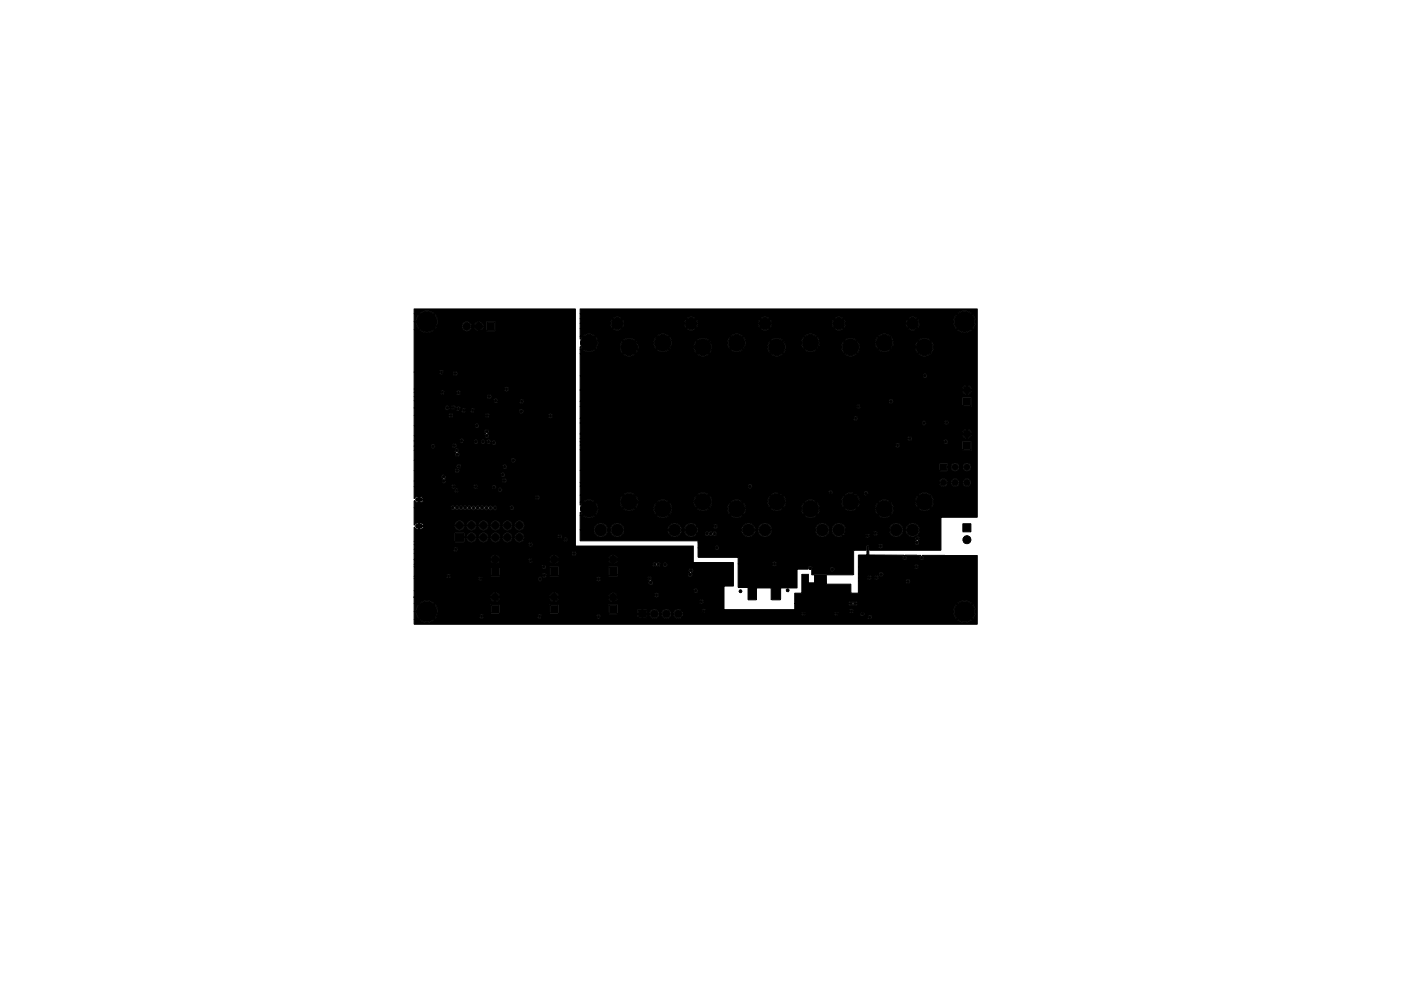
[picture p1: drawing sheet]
<svg xmlns="http://www.w3.org/2000/svg" width="297mm" height="210mm" viewBox="0 0 297 210" stroke-linecap="round" stroke-linejoin="round" font-family="sans-serif">
<g fill="#000" stroke="#000" stroke-width=".21">
<path d="M103.2 68.4h1.7v1.7h-1.7zM87.8 65.6h34.2v50.2h24.9l.1 3.5 8.5 .1v4.9h-2v5h15v-1.3h11.4a.49 .49 0 0 0 .4 .5 .49 .49 0 0 0 .6-.3 .46 .46 0 0 0 .5 .3 .46 .46 0 0 0 .4-.4h21.1l1.6 1.6 1.6-1.6a2.29 2.29 0 0 0-3.2 0h-21.1a.49 .49 0 0 0-.4-.5 .49 .49 0 0 0-.6 .3 .46 .46 0 0 0-.5-.3 .46 .46 0 0 0-.4 .4h-11.4v-2.1l1.5-.1v-3.9h1.4v1.7h1.3v-1.6l2.4-.1 .1 2h5.1l.1 1.9h1.6v-2.5h10a.47 .47 0 0 0 .7 .5 .47 .47 0 0 0 .1-.8 .47 .47 0 0 0-.7 .3h-10.1v-.8l1.9 .1a.45 .45 0 0 0 .4 .4 .45 .45 0 0 0 .5-.5l.5 .1a.45 .45 0 0 0 .7 .4 .45 .45 0 0 0 .1-.8 .45 .45 0 0 0-.7 .3h-.6a.45 .45 0 0 0-.5-.4 .45 .45 0 0 0-.5 .4h-1.8v-.7l4.3 .1a.45 .45 0 0 0 .7 .4 .45 .45 0 0 0 .1-.8 .45 .45 0 0 0-.7 .2l-.1 .1h-4.3v-1.6l11.8 .1a.45 .45 0 0 0 .7 .4 .45 .45 0 0 0 .1-.8 .45 .45 0 0 0-.7 .3h-11.9v-2.4l1.8-.1 .1-1.9 .3 .1v1.8l7.5 .1a.55 .55 0 0 0-.2 .9 .48 .48 0 0 0 .7-.2 .48 .48 0 0 0-.3-.7h3.3a.52 .52 0 0 0-.3 .5 .52 .52 0 0 0 .4 .5h.1a.45 .45 0 0 0 .4-.4 .45 .45 0 0 0-.2-.5v-.1l11.6 .1v14.5h-119.4v-1h1.1a2.3 2.3 0 0 0 3.2 0l110.8 .1a2.3 2.3 0 0 0 3.2-.1l-1.6-1.6-1.6 1.6h-110.8l-1.6-1.6-1.6 1.6h-1.1v-1.6h.4l.1 .8 .5 .7 1.6-1.6h.2l1.6 1.6 .4-.6 9 .1a.45 .45 0 0 0 .5 .4 .45 .45 0 0 0 .5-.5l11.3 .1a.45 .45 0 0 0 .5 .4 .45 .45 0 0 0 .4-.4l11.6 .1a.45 .45 0 0 0 .4 .4 .45 .45 0 0 0 .5-.2l9.8 .1 .1-.9h-.9v.9h-.2v-.9h-.9v.8h-7.9a.45 .45 0 0 0-.3-.7 .45 .45 0 0 0-.6 .4h-11.5a.46 .46 0 0 0-.5-.5 .46 .46 0 0 0-.5 .4h-11.3l-.1-.1a.46 .46 0 0 0-.5-.3 .46 .46 0 0 0-.4 .4h-9l.2-.6h11.2l.1 .1h1.8l.1-.1h10.5l.1 .1h21.1l.3 .7 .7 .4 .7-.3 .3-.8h.6l.3 .7 .7 .4 .7-.3 .3-.8h.5l.3 .7 .7 .4 .7-.4h39.4a.47 .47 0 0 0 .7 .5 .47 .47 0 0 0 .1-.8 .47 .47 0 0 0-.8 .3h-39.4l.3-.8h25.1l.1 .2a.45 .45 0 0 0 .5 .3 .45 .45 0 0 0 .4-.5l6 .1a.45 .45 0 0 0 .5 .4 .45 .45 0 0 0 .4-.4l4.5 .1a.46 .46 0 0 0 .8 .3 .46 .46 0 0 0-.1-.8 .46 .46 0 0 0-.7 .4h-4.4a.46 .46 0 0 0-.5-.5 .46 .46 0 0 0-.5 .4h-6l-.1-.1a.46 .46 0 0 0-.5-.3 .46 .46 0 0 0-.4 .4h-25.1l-.2-.5h4.1a.45 .45 0 0 0 .5 .5 .45 .45 0 0 0 .5-.5l30.3 .1a.45 .45 0 0 0 .5 .4 .45 .45 0 0 0 .4-.3h21.3l.1 .8 .5 .7 1.6-1.6h.2l1.6 1.6a2.29 2.29 0 0 0 0-3.1l-1.6 1.5h-.2l-1.6-1.5-.5 .7-.1 .9h-21.3a.45 .45 0 0 0-.3-.6 .45 .45 0 0 0-.6 .4h-30.3l-.1-.1a.46 .46 0 0 0-.5-.3 .46 .46 0 0 0-.4 .4l-4.2-.1a1.01 1.01 0 0 0-1.1-.2 1.01 1.01 0 0 0-.6 .9h-.5v-.1a1.01 1.01 0 0 0-1.1-.9 1.01 1.01 0 0 0-.9 1h-.6v-.1a1.01 1.01 0 0 0-1.1-.9 1.01 1.01 0 0 0-.9 1h-6.7h6.2v-.8l-.9-.1v.9h-.2v-.9h-.8l-.1 .9h-4.2v-1.8l-.1-.1h-1.9v1.9h-10.5v-1.8l-.1-.2-1.9 .1v1.8h-10.5v-1.7l-.1-.2-1.9 .1v1.8h-11.2a2.23 2.23 0 0 0-.6-1.9l-1.6 1.5h-.2l-1.6-1.5-.5 .7-.1 .9h-.4v-1.7h1.1l1.6 1.6 1.6-1.6a2.31 2.31 0 0 0-3.2 0h-1.1v-1.3l16.2 .1a.95 .95 0 0 0 .9 .8h.2a.94 .94 0 0 0 .9-.9l10.5 .1a.95 .95 0 0 0 .9 .8h.2a.93 .93 0 0 0 .9-.9l10.5 .1a.95 .95 0 0 0 .9 .8h18.4a.46 .46 0 0 0 .7 .3 .46 .46 0 0 0-.1-.8 .46 .46 0 0 0-.7 .4h-17.8l.4-.3 .2-.5h-.9v.9h-.2v-.9h-12.3v.9h-.2v-.9h-12.3v.9h-.2v-.9h-17.1v-.1h43.2l-.2-.5h7.9a.46 .46 0 0 0 .7 .5 .46 .46 0 0 0 .1-.8 .46 .46 0 0 0-.7 .2l-.1 .1h-7.9l-.3-.3-.4-.1v.9h-.2v-.9a.93 .93 0 0 0-.9 .9h-41.2l30.7-.1a.94 .94 0 0 0-.9-.9v.9h-.2v-.9a.96 .96 0 0 0-.9 .9h-10.5v-.1a.95 .95 0 0 0-.9-.8v.9h-.2v-.9a.96 .96 0 0 0-.9 .9h-16.2v-1.3l59.3 .1a.45 .45 0 0 0 .7 .3 .45 .45 0 0 0-.1-.8 .45 .45 0 0 0-.7 .4h-59.2v-2.6l13.6 .1a.45 .45 0 0 0 .5 .4 .45 .45 0 0 0 .4-.4h11.7l.1 .2a.45 .45 0 0 0 .5 .3 .45 .45 0 0 0 .4-.5h11.4l.1 .2a.45 .45 0 0 0 .5 .3 .45 .45 0 0 0 .3-.6h9.9l.2 .4 .3 .1a.47 .47 0 0 0-.1 .7 .47 .47 0 0 0 .7 0 .47 .47 0 0 0-.1-.7h-.2a.48 .48 0 0 0 0-.8 .48 .48 0 0 0-.8 .3h-9.9a.46 .46 0 0 0-.5-.3 .46 .46 0 0 0-.4 .4h-11.4l-.1-.1a.46 .46 0 0 0-.5-.3 .46 .46 0 0 0-.4 .4h-11.6a.46 .46 0 0 0-.5-.5 .46 .46 0 0 0-.5 .4h-13.6v-.5h6.8l.1 .2a.45 .45 0 0 0 .5 .3 .45 .45 0 0 0 .3-.6h8.5l.1 .1h1.8l.1-.2h8.9l.1 .2a.45 .45 0 0 0 .4 .3 .45 .45 0 0 0 .4-.4h.7l.1 .1h1.8l.1-.1h10.5l.1 .1h1.8l.1-.3h14.8l.1 .2a.48 .48 0 0 0 .7 .2 .48 .48 0 0 0 0-.8 .48 .48 0 0 0 .2-.7 .48 .48 0 0 0-.7-.1 .48 .48 0 0 0 .1 .8l-.4 .4h-14.8v-1.6l-1.9-.1-.1 .2v1.7h-10.5v-1.8l-1.9-.1-.1 .2v1.7h-.6a.46 .46 0 0 0-.5-.5 .46 .46 0 0 0-.5 .4h-8.9v-1.6l-.1-.2-1.9 .1v1.8h-8.5v-.1a.46 .46 0 0 0-.5-.2 .46 .46 0 0 0-.4 .4h-6.8v-2l27 .1a.45 .45 0 0 0 .7 .4 .45 .45 0 0 0 .1-.8 .45 .45 0 0 0-.7 .3h-27.1v-.5h50.5a.5 .5 0 0 0 .4 .5 .5 .5 0 0 0 .5-.2l.5 .2 .3-.4h.5l.1 .2a.46 .46 0 0 0 .7 .2 .46 .46 0 0 0-.1-.8 .46 .46 0 0 0-.7 .4h-.4a.51 .51 0 0 0-.4-.5 .51 .51 0 0 0-.5 .2 .45 .45 0 0 0-.5-.2 .45 .45 0 0 0-.4 .4h-50.5v-.9l16.2 .1a.95 .95 0 0 0 .9 .8l.6-.2 .5-.6h6a.45 .45 0 0 0 .6 .5 .45 .45 0 0 0 .3-.6l3.6 .1a.95 .95 0 0 0 .9 .8h.2a.94 .94 0 0 0 .9-.9l10.5 .1a.95 .95 0 0 0 .9 .8h.2a.94 .94 0 0 0 .9-.9h-.9v.9h-.2v-.9h-12.3v.9h-.2v-.9h-4.5l-.1-.2h18.2a.94 .94 0 0 0-.9-.9v.9h-.2v-.9a.94 .94 0 0 0-.9 .9h-10.5v-.1a.95 .95 0 0 0-.9-.8v.9h-.2v-.9a.96 .96 0 0 0-.9 .9h-3.7a.45 .45 0 0 0-.5-.1 .45 .45 0 0 0-.3 .4h-6v-.1h-.9v.9h-.2v-.9h-17.1v-.2h18.2a.94 .94 0 0 0-.9-.9v.9h-.2v-.9a.96 .96 0 0 0-.9 .9h-16.2v-1.2h33.4l.1 .2a.46 .46 0 0 0 .7 .2 .46 .46 0 0 0-.1-.8 .46 .46 0 0 0-.7 .4h-33.4v-.9l8.3 .1a.45 .45 0 0 0 .7 .4 .45 .45 0 0 0 0-.8 .45 .45 0 0 0-.7 .3h-8.3v-1h24.2a.46 .46 0 0 0 .7 .5 .46 .46 0 0 0 .1-.8 .46 .46 0 0 0-.7 .3h-24.3v-.6h8.6l.2 .1h1.7l.1-.1v-.9h.6l.2 .7 .7 .3 .8-.2 .3-.8h.5l.3 .7 .7 .3 .7-.2 .3-.8h.5l.3 .7 .7 .3 .7-.2 .3-.8h.6l.3 .7 .7 .3 .7-.2 .3-.8h.5l.3 .7 .7 .3 .6-.1 .3-.5h8.4a.45 .45 0 0 0 .7 .5 .45 .45 0 0 0 .1-.8 .45 .45 0 0 0-.7 .2l-.1 .1h-8.4l.1-.6h7.1a.45 .45 0 0 0 .7 .5 .45 .45 0 0 0 .1-.8 .45 .45 0 0 0-.7 .2l-.1 .1h-7.1a1.01 1.01 0 0 0-1.1-.8 1.01 1.01 0 0 0-.9 1h-.5v-.2a1.01 1.01 0 0 0-1.1-.8 1.01 1.01 0 0 0-.9 1h-.6v-.2a1.01 1.01 0 0 0-1-.8 1.01 1.01 0 0 0-1 1h-.5v-.2a1.01 1.01 0 0 0-1.1-.8 1.01 1.01 0 0 0-.9 1h-.5l-.1-.2a1.01 1.01 0 0 0-1-.8 1.01 1.01 0 0 0-.9 1h-.6l-.1-1h-1.7l-.2 .2v1.7h-8.6l.1-3.1 .4 .4 .9 .1 .4-.2 .2-.4h-.9v.5h-.1v-.7h7.6v.2a1.01 1.01 0 0 0 1.6 .6l.3-.4 .1-.4h.6a1.01 1.01 0 0 0 .7 1 1.01 1.01 0 0 0 1.2-.6l.1-.4h.5a1.01 1.01 0 0 0 .8 1 1.01 1.01 0 0 0 1.1-.6l.1-.4h.5a1.01 1.01 0 0 0 .8 1 1.01 1.01 0 0 0 1.2-.6v-.4h.6a1.01 1.01 0 0 0 .8 1 1.01 1.01 0 0 0 1.1-.6l.1-.4h.5a1.01 1.01 0 0 0 1.5 .9 1.01 1.01 0 0 0 .1-1.7 1.01 1.01 0 0 0-1.6 .6v.2h-.5a1 1 0 0 0-1-1 1 1 0 0 0-1 1h-.6v-.2a1 1 0 0 0-1-.8 1 1 0 0 0-1 1h-.5v-.2a1 1 0 0 0-1.1-.8 1 1 0 0 0-.9 1h-.5l-.1-.2a1 1 0 0 0-1-.8 1 1 0 0 0-.9 1h-.6v-.2a1 1 0 0 0-1.1-.8 1 1 0 0 0-.9 1h-6.6l-.2-.4-.3-.1h-.4v.5h-.1v-.5h-.5l-.5 .4v-3.7h7.7a.49 .49 0 0 0 .4 .5 .49 .49 0 0 0 .6-.3 .53 .53 0 0 0 .9 .1 .52 .52 0 0 0 .8 0 .51 .51 0 0 0 .9-.1 .47 .47 0 0 0 .8 .1h.1a.51 .51 0 0 0 .9 0 .47 .47 0 0 0 .8-.1l.1 .1a.45 .45 0 0 0 .8 0h.1a.48 .48 0 0 0 .4 .2 .48 .48 0 0 0 .4-.2h.1a.52 .52 0 0 0 .9-.1 .46 .46 0 0 0 .5 .3 .46 .46 0 0 0 .4-.5h2.6l.1 .2a.46 .46 0 0 0 .7 .2 .46 .46 0 0 0-.1-.8 .46 .46 0 0 0-.7 .4l-2.6-.1a.51 .51 0 0 0-.5-.3 .51 .51 0 0 0-.4 .3 .52 .52 0 0 0-.5-.3 .52 .52 0 0 0-.5 .3 .52 .52 0 0 0-.9 0 .52 .52 0 0 0-.9 0 .52 .52 0 0 0-.9 0v-.1a.47 .47 0 0 0-.8 .1 .56 .56 0 0 0-1 0l-.4-.3a.55 .55 0 0 1-.9 0l-.4 .2a.55 .55 0 0 0-.9 .1 .46 .46 0 0 0-.5-.3 .46 .46 0 0 0-.4 .4h-7.7v-1.4l.6 .3h1l.2-.2 .2-.4h-.9v.6h-.1v-.7h1l-.1-.4h23.7l.1 .2a.46 .46 0 0 0 .7 .2 .46 .46 0 0 0-.1-.8 .46 .46 0 0 0-.7 .4h-23.7l-.8-.2v.6h-.1v-.6h-.3l-.7 .4v-2.5h7.9a.54 .54 0 0 0 .8 .5 .46 .46 0 0 0 .2 .8 .46 .46 0 0 0 .5-.6l8.3 .1a.46 .46 0 0 0 .7 .4 .46 .46 0 0 0 .1-.8 .46 .46 0 0 0-.8 .3h-8.3a.49 .49 0 0 0-.6-.3l.1-.4 3.7 .1a.45 .45 0 0 0 .4 .4 .45 .45 0 0 0 .5-.4h3v.2a.46 .46 0 0 0 .7 .2 .46 .46 0 0 0-.1-.8 .46 .46 0 0 0-.6 .4h-3a.46 .46 0 0 0-.4-.5 .46 .46 0 0 0-.5 .4h-3.7l-.1-.1a.46 .46 0 0 0-.5-.3 .46 .46 0 0 0-.4 .4h-7.9v-1.2h5.8l.1 .2a.45 .45 0 0 0 .5 .3 .45 .45 0 0 0 .3-.6l11.9 .1a.45 .45 0 0 0 .7 .4 .45 .45 0 0 0 0-.8 .45 .45 0 0 0-.7 .3h-11.9l-.2-.4a.45 .45 0 0 0 0-.8h11.8l.1 .2a.46 .46 0 0 0 .7 .2 .46 .46 0 0 0-.1-.8 .46 .46 0 0 0-.7 .4h-11.8a.49 .49 0 0 0-.6 .3 .49 .49 0 0 0 .2 .6l-.3 .4h-5.8v-2.2h8.6a.45 .45 0 0 0 .7 .5 .45 .45 0 0 0 .1-.8l.5-.5h8.8a.46 .46 0 0 0 .7 .5 .46 .46 0 0 0 .1-.8 .46 .46 0 0 0-.7 .2l-8.9 .1a.47 .47 0 0 0-.6-.4 .47 .47 0 0 0-.1 .8l-.4 .1-.2 .3h-8.6v-2.2h20.5l.1 .2a.46 .46 0 0 0 .7 .2 .46 .46 0 0 0-.1-.8 .46 .46 0 0 0-.7 .4h-20.5v-2.1h8.5l.4 .5a.47 .47 0 0 0-.2 .7 .47 .47 0 0 0 .8 0 .47 .47 0 0 0-.2-.7v-.1a.45 .45 0 0 0-.1-.8 .45 .45 0 0 0-.7 .4h-8.5v-.9h3.5l.1 .2a.45 .45 0 0 0 .5 .3 .45 .45 0 0 0 .3-.6l3.7 .1a.46 .46 0 0 0 .7 .3 .46 .46 0 0 0-.1-.8 .46 .46 0 0 0-.7 .4h-3.6a.46 .46 0 0 0-.5-.3 .46 .46 0 0 0-.4 .4h-3.5v-1.1l9.6 .1a.45 .45 0 0 0 .4 .4 .45 .45 0 0 0 .5-.3l2.1 .1a.45 .45 0 0 0 .5 .4 .45 .45 0 0 0 .5-.5l.5 .1a.45 .45 0 0 0 .5 .4 .45 .45 0 0 0 .5-.5l.2 .1a.45 .45 0 0 0 .4 .4 .45 .45 0 0 0 .5-.3h.2l.1 .2a.46 .46 0 0 0 .7 .2 .46 .46 0 0 0-.1-.8 .46 .46 0 0 0-.7 .4h-.2a.45 .45 0 0 0-.3-.6 .45 .45 0 0 0-.6 .4h-.2l-.1-.1a.46 .46 0 0 0-.5-.3 .46 .46 0 0 0-.4 .4h-.5l-.1-.1a.46 .46 0 0 0-.5-.3 .46 .46 0 0 0-.4 .4h-2.1a.45 .45 0 0 0-.3-.6 .45 .45 0 0 0-.6 .4h-9.6v-1.1h14.9l.1 .2a.48 .48 0 0 0 .8 .2 .48 .48 0 0 0-.2-.8 .46 .46 0 0 0 .1-.8 .46 .46 0 0 0-.7 .1 .46 .46 0 0 0 .2 .7l-.3 .4h-14.9v-2.1h12.8l.1 .2a.46 .46 0 0 0 .7 .2 .46 .46 0 0 0-.1-.8 .46 .46 0 0 0-.7 .4h-12.8v-2.2l7.3 .1a.45 .45 0 0 0 .5 .4 .45 .45 0 0 0 .5-.5l6.7 .1a.45 .45 0 0 0 .5 .4 .45 .45 0 0 0 .4-.4h12.5l.1 .2a.46 .46 0 0 0 .7 .2 .46 .46 0 0 0-.1-.8 .46 .46 0 0 0-.7 .4h-12.4a.46 .46 0 0 0-.5-.5 .46 .46 0 0 0-.5 .4h-6.7l-.1-.1a.46 .46 0 0 0-.5-.3 .46 .46 0 0 0-.4 .4h-7.3v-1.6l6.5 .1a.45 .45 0 0 0 .6 .4 .45 .45 0 0 0 .3-.6l.4 .1a.45 .45 0 0 0 .3 .4 .45 .45 0 0 0 .5-.2h.3l.4 .5 .7-.1a.45 .45 0 0 0 .5 .4 .45 .45 0 0 0 .5-.5l.9 .1a.45 .45 0 0 0 .4 .4 .45 .45 0 0 0 .5-.3h9.4l.1 .2a.46 .46 0 0 0 .7 .2 .46 .46 0 0 0-.1-.8 .46 .46 0 0 0-.7 .4h-9.4a.45 .45 0 0 0-.3-.6 .45 .45 0 0 0-.6 .4h-.9l-.1-.1a.46 .46 0 0 0-.5-.3 .46 .46 0 0 0-.4 .4h-.2a.46 .46 0 0 0-.3-.7 .46 .46 0 0 0-.6 .4h-.2a.45 .45 0 0 0-.3-.7 .45 .45 0 0 0-.6 .4h-.4a.46 .46 0 0 0-.5-.3 .46 .46 0 0 0-.4 .4h-6.5v-1.5l16.8 .1a.45 .45 0 0 0 .5 .4 .45 .45 0 0 0 .4-.4h4.6l.1 .2a.46 .46 0 0 0 .7 .2 .46 .46 0 0 0-.1-.8 .46 .46 0 0 0-.7 .4h-4.5a.46 .46 0 0 0-.5-.5 .46 .46 0 0 0-.5 .4h-16.8v-.9h15.4l.1 .2a.46 .46 0 0 0 .7 .2 .46 .46 0 0 0-.1-.8 .46 .46 0 0 0-.7 .4h-15.4v-.9l5.5 .1a.45 .45 0 0 0 .5 .4 .45 .45 0 0 0 .4-.4l2.5 .1a.46 .46 0 0 0 .8 .3 .46 .46 0 0 0-.1-.8 .46 .46 0 0 0-.7 .4h-2.4a.46 .46 0 0 0-.5-.5 .46 .46 0 0 0-.5 .4h-5.5v-.7h19.1l.1 .2a.46 .46 0 0 0 .7 .2 .46 .46 0 0 0-.1-.8 .46 .46 0 0 0-.7 .4h-19.1v-3.6h5.3l.4 .5 .4-.2h2.1l.1 .2a.46 .46 0 0 0 .7 .2 .46 .46 0 0 0-.1-.8 .46 .46 0 0 0-.7 .4h-2a.46 .46 0 0 0-.3-.7 .46 .46 0 0 0-.6 .4h-5.3v-9l1.1 .1a2.3 2.3 0 0 0 3.2-.1l-1.6-1.6-1.6 1.6h-1.1v-1.6h.4l.1 .8 .5 .7 1.6-1.6h.2l1.6 1.6 .4-.6h5.4a1 1 0 0 0 .9 1.1 1 1 0 0 0 1.1-1l.5 .1a.95 .95 0 0 0 .9 .8h3.6v-1.8l-.1-.2-1.8 .1-.1 1.8h-1l.3-.3 .2-.5h-.9v.9h-.2v-.9h-1.4v-.1h2.5a.94 .94 0 0 0-.9-.9v.9h-.2v-.9a.93 .93 0 0 0-.9 .9h-.5l-.1-.1a1.01 1.01 0 0 0-1-.9 1.01 1.01 0 0 0-.9 1l-5.3-.1a2.28 2.28 0 0 0-.5-2.4l-1.6 1.5h-.2l-1.6-1.5-.5 .7-.1 .9h-.4v-1.7h1.1l1.6 1.6 1.6-1.6a2.31 2.31 0 0 0-3.2 0h-1.1zM123 65.6h84.2v44.1h-7.7l-.1 7h-15l-.1-.9h1.9a.46 .46 0 0 0 .7 .5 .46 .46 0 0 0 .1-.8 .46 .46 0 0 0-.7 .2l-.1 .1h-1.9l-.5-.1-.1 .2-.1 .8h-2.6v5.2h-5.6l-.3-.1-3 .1 .1-1.2h3.8v.2a.46 .46 0 0 0 .7 .2 .46 .46 0 0 0-.1-.8 .46 .46 0 0 0-.6 .4h-3.8a.45 .45 0 0 0-.4-.6 .45 .45 0 0 0-.4 .6h-2.4v4h-3.5v2.5h-2v-2.5h-3.1v2.5h-1.8v-2.6h-2.1v-5h7.2l.1 .2a.46 .46 0 0 0 .7 .2 .46 .46 0 0 0-.1-.8 .46 .46 0 0 0-.7 .4h-7.2v-1.4h-8.5v-2h3.5l.1 .2a.46 .46 0 0 0 .7 .2 .46 .46 0 0 0-.1-.8 .46 .46 0 0 0-.7 .4h-3.5v-1.1l45.9 .1a.48 .48 0 0 0 .8 .3 .48 .48 0 0 0-.1-.8 .46 .46 0 0 0 .3-.6 .46 .46 0 0 0-.5-.3 .46 .46 0 0 0-.3 .6l.2 .3-.4 .4h-45.9v-.4h-25v-2.3h2.9a1.45 1.45 0 0 0 1.3 1.5h.5a1.45 1.45 0 0 0 1.1-1.5h.6a1.46 1.46 0 0 0 1 1.4 1.46 1.46 0 0 0 1.6-.4l.3-1h9.3a1.46 1.46 0 0 0 2.2 1.3l.5-.5 .2-.8h.6a1.46 1.46 0 0 0 2.2 1.3l.4-.5h1.7a.5 .5 0 0 0 .4 .5 .5 .5 0 0 0 .5-.2l.5 .2 .3-.2a.46 .46 0 0 0 .7 0 .46 .46 0 0 0 0-.6 .46 .46 0 0 0-.7 .1 .5 .5 0 0 0-.8 0 .48 .48 0 0 0-.5-.2 .48 .48 0 0 0-.4 .4h-1.7l.3-.8h9.2a1.46 1.46 0 0 0 1 1.4 1.46 1.46 0 0 0 1.6-.4l.3-1h.6a1.46 1.46 0 0 0 2.2 1.3l.5-.5 .2-.8h9.3a1.46 1.46 0 0 0 2.2 1.3l.5-.5 .2-.8h.6a1.46 1.46 0 0 0 2.2 1.3l4.8-.1a.46 .46 0 0 0 .7 .5 .46 .46 0 0 0 .1-.8 .46 .46 0 0 0-.7 .3h-4.8l.4-.5h6l.1 .2a.46 .46 0 0 0 .7 .2 .46 .46 0 0 0-.1-.8 .46 .46 0 0 0-.7 .4h-6l.2-.7h9.2a1.46 1.46 0 0 0 1 1.4 1.46 1.46 0 0 0 1.6-.4l.4-1h.5a1.45 1.45 0 0 0 .9 1.4l.9 .1a1.46 1.46 0 0 0 1.1-1.6 1.46 1.46 0 0 0-1.5-1.3 1.46 1.46 0 0 0-1.4 1.4h-.5l-.2-.6a1.46 1.46 0 0 0-1.4-.8l-.5 .1a1.47 1.47 0 0 0-.9 1.3h-9.2l-.2-.6a1.46 1.46 0 0 0-1.4-.8l-.4 .1a1.47 1.47 0 0 0-.9 1.3h-.6l-.2-.6a1.46 1.46 0 0 0-1.4-.8l-.4 .1a1.47 1.47 0 0 0-.9 1.3h-9.3l-.1-.6a1.46 1.46 0 0 0-1.4-.8l-.5 .1a1.47 1.47 0 0 0-.9 1.3h-.6l-.1-.6a1.46 1.46 0 0 0-1.4-.8l-.5 .1a1.47 1.47 0 0 0-.9 1.3h-9.2l-.3-.8h3.5a.46 .46 0 0 0 .7 .5 .46 .46 0 0 0 .1-.8 .46 .46 0 0 0-.7 .3h-3.6l-.6-.5-.7-.1-.6 .2-.4 .3-.3 .9h-.6a1.45 1.45 0 0 0-1.1-1.4 1.45 1.45 0 0 0-1.6 .7l-.2 .7h-9.3a1.45 1.45 0 0 0-1.1-1.4 1.45 1.45 0 0 0-1.6 .7l-.2 .7h-.6a1.45 1.45 0 0 0-1.8-1.4l-.2 .1a1.47 1.47 0 0 0-.9 1.3h-2.9v-3h.6a1.92 1.92 0 0 0 2.6 0h13a1.92 1.92 0 0 0 2.6 0h13.1a1.92 1.92 0 0 0 2.6 0h13a1.92 1.92 0 0 0 2.7 0h13a1.9 1.9 0 0 0 2.6-.1l-1.3-1.3-1.3 1.4h-13l-1.4-1.4-1.3 1.4h-13l-1.3-1.4-1.3 1.4h-13.1l-1.3-1.4-1.3 1.4h-13l-1.3-1.4-1.3 1.4h-.6v-.7l.5 .6 1.3-1.4h.2l1.3 1.4 .4-.7 .1-.7h5.3a1.92 1.92 0 0 0 2.6 0h3.9l.1 .8 .4 .6 1.3-1.4h.2l1.3 1.4 .5-.7 .1-.7h5.2a1.92 1.92 0 0 0 2.6 0h4l.1 .8 .4 .6 1.3-1.4h.2l1.3 1.4 .4-.7 .1-.7h5.3a1.92 1.92 0 0 0 2.6 0h3.9l.2 .8 .3 .6 1.3-1.4h.2l1.4 1.4 .4-.7 .1-.7h5.2a1.92 1.92 0 0 0 2.6 0h4l.1 .8 .4 .6 1.3-1.4h.2l1.3 1.4 .4-.7 .1-.7h5.3a1.9 1.9 0 0 0 2.6-.1l-1.3-1.3-1.3 1.4h-5.3l-.1-.7-.4-.6-1.3 1.3h-.2l-1.3-1.3-.3 .5-.2 .8h-4l-1.3-1.4-1.3 1.4h-5.2l-.2-.7-.3-.6-1.4 1.3h-.2l-1.3-1.3-.3 .5-.2 .8h-3.9l-1.3-1.4-1.3 1.4h-5.3l-.1-.7-.4-.6-1.3 1.3h-.2l-1.3-1.3-.4 .5-.1 .8h-4l-1.3-1.4-1.3 1.4h-5.2l-.2-.7-.4-.6-1.3 1.3h-.2l-1.3-1.3-.3 .5-.2 .8h-3.9l-1.3-1.4-1.3 1.4h-5.3l-.2-.7-.3-.6-1.3 1.3h-.2l-1.3-1.3-.5 .6v-.7h.6l1.3 1.4 1.3-1.4-.2-.1h5.4l.2 .8 .4 .6 1.3-1.4h.2l1.3 1.4 .4-.7 .1-.6h3.9l1.3 1.4 1.3-1.4-.1-.1h5.4l.1 .8 .4 .6 1.3-1.4h.2l1.3 1.4 .5-.7 .1-.6h3.9l1.3 1.4 1.3-1.4-.2-.1h5.5l.1 .8 .4 .6 1.3-1.4h.2l1.3 1.4 .4-.7 .1-.6h3.9l1.3 1.4 1.4-1.4-.2-.1h5.4l.2 .8 .3 .6 1.3-1.4h.2l1.4 1.4 .4-.7 .1-.6h3.9l1.3 1.4 1.3-1.4-.2-.1h5.5l.1 .8 .4 .6 1.3-1.4h.2l1.3 1.4a1.89 1.89 0 0 0 0-2.7l-1.3 1.3h-.2l-1.3-1.3-.3 .5-.2 .8-5.5-.1a1.91 1.91 0 0 0-2.4 .2h-3.9l-.2-.8-.3-.6-1.4 1.3h-.2l-1.3-1.3-.3 .5-.2 .8h-5.4a1.91 1.91 0 0 0-2.5 .1h-3.9l-.1-.8-.4-.6-1.3 1.3h-.2l-1.3-1.3-.4 .5-.1 .8h-5.5a1.91 1.91 0 0 0-2.4 .1h-3.9l-.2-.8-.4-.6-1.3 1.3h-.2l-1.3-1.3-.3 .5-.2 .8h-5.4a1.91 1.91 0 0 0-2.5 .1h-3.9l-.2-.8-.3-.6-1.3 1.3h-.2l-1.3-1.3-.4 .5-.2 .8h-5.4a1.91 1.91 0 0 0-2.4 .1h-.6v-1.5h9.1l1.3 1.4 1.3-1.4h13l1.3 1.4 1.3-1.4h13.1l1.3 1.4 1.3-1.4h13l1.3 1.4 1.4-1.4-.7-.4h2.1l.2 .4 .2 .1 11.2-.1 1.3 1.4 1.3-1.4a1.91 1.91 0 0 0-2.6 0h-10.8a.45 .45 0 0 0-.1-.8 .45 .45 0 0 0-.7 .4h-2.2a1.9 1.9 0 0 0-1.9 .4h-13l-1-.5 10.6 .1a.45 .45 0 0 0 .7 .3 .45 .45 0 0 0 0-.7 .45 .45 0 0 0-.7 .3h-10.6a1.89 1.89 0 0 0-1.6 .5h-13.1a1.91 1.91 0 0 0-2.6 0h-13a1.91 1.91 0 0 0-2.6 0h-9.1v-1.9l35.5 .1a.45 .45 0 0 0 .7 .4 .45 .45 0 0 0 .1-.8 .45 .45 0 0 0-.7 .2l-.1 .1h-35.5v-.7h76.1l.1 .2a.86 .86 0 0 0 .9 .6 .86 .86 0 0 0 .8-.8h.7l.1 .2a.86 .86 0 0 0 .9 .6 .86 .86 0 0 0 .8-.8h.7l.1 .2a.86 .86 0 0 0 1.3 .5 .86 .86 0 0 0-.1-1.5 .86 .86 0 0 0-1.3 .8h-.7l-.1-.2a.86 .86 0 0 0-.9-.7 .86 .86 0 0 0-.8 .9h-.7l-.1-.2a.86 .86 0 0 0-.9-.7 .86 .86 0 0 0-.8 .9h-76.1v-2.6h76.1l.2 .1h1.4l.1-.1 .1-.7h.7a.86 .86 0 0 0 .9 .9 .86 .86 0 0 0 .9-.9h.7l.1 .2a.86 .86 0 0 0 1.3 .5 .86 .86 0 0 0-.1-1.5 .86 .86 0 0 0-1.3 .8h-.7l-.1-.2a.86 .86 0 0 0-.9-.7 .86 .86 0 0 0-.8 .9h-.7l-.1-.8-1.5-.1-.2 .2v1.4h-76.1v-4.4h81l.1 .2h1.8l.1-.2v-1.7l-.1-.1h-1.9v1.8h-81v-1h66.8a.46 .46 0 0 0 .7 .5 .46 .46 0 0 0 .1-.8 .46 .46 0 0 0-.7 .2l-.1 .1h-66.8v-.7h77a.46 .46 0 0 0 .7 .5 .46 .46 0 0 0 .1-.8 .46 .46 0 0 0-.7 .2l-.1 .1h-77v-.7h69.4a.46 .46 0 0 0 .7 .5 .46 .46 0 0 0 .1-.8 .46 .46 0 0 0-.7 .3h-69.5v-.9h81a.95 .95 0 0 0 .9 .9h.2a.94 .94 0 0 0 .9-.9h-.9v.9h-.2v-.9h-81.9v-.2l83 .1a.94 .94 0 0 0-.9-.9v.8h-.2v-.8a.93 .93 0 0 0-.9 .8h-81v-2.2h72.4l.1 .2a.45 .45 0 0 0 .5 .3 .45 .45 0 0 0 .3-.6l3.9 .1a.45 .45 0 0 0 .7 .4 .45 .45 0 0 0 0-.8 .45 .45 0 0 0-.7 .3h-3.9a.45 .45 0 0 0-.5-.3 .45 .45 0 0 0-.4 .4h-72.4v-1h57.9l.1 .2a.46 .46 0 0 0 .7 .2 .46 .46 0 0 0-.1-.8 .46 .46 0 0 0-.7 .4h-57.9v-2.5h58.5l.1 .2a.45 .45 0 0 0 .5 .3 .45 .45 0 0 0 .3-.6h21.6l.1 .1h1.8l.1-.1v-1.7l-.1-.2-1.9 .1v1.8h-21.6a.46 .46 0 0 0-.5-.3 .46 .46 0 0 0-.4 .4h-58.5v-1.1h65.4l.1 .2a.46 .46 0 0 0 .7 .2 .46 .46 0 0 0-.1-.8 .46 .46 0 0 0-.7 .4h-65.4v-2.3l81 .1a.95 .95 0 0 0 .9 .8h.2a.94 .94 0 0 0 .9-.9h-.9v.9h-.2v-.9h-81.9v-.2h83a.94 .94 0 0 0-.9-.9v.9h-.2v-.9a.93 .93 0 0 0-.9 .9h-81v-2.9h72.6l.1 .2a.46 .46 0 0 0 .7 .2 .46 .46 0 0 0-.1-.8 .46 .46 0 0 0-.7 .4h-72.6v-4.6h9.1a1.92 1.92 0 0 0 2.6 0h13a1.92 1.92 0 0 0 2.6 0h13.1a1.92 1.92 0 0 0 2.6 0h13a1.92 1.92 0 0 0 2.7 0h13a1.9 1.9 0 0 0 2.6-.1l-1.3-1.3-1.3 1.4h-13l-1.4-1.4-1.3 1.4h-13l-1.3-1.4-1.3 1.4h-13.1l-1.3-1.4-1.3 1.4h-13l-1.3-1.4-1.3 1.4h-9.1v-.9h.6a1.89 1.89 0 0 0 2.6-.1l-1.3-1.3-1.3 1.4h-.6v-.6l.1-.1 .4 .6 1.3-1.4h.2l1.3 1.4 .3-.5h4.8l.2 .8 .4 .6 1.3-1.4h.2l1.3 1.4 .4-.8h4a1.9 1.9 0 0 0 2.6-.1l-1.3-1.3-1.3 1.4h-4l.1-.8-.2-.7h3.5l.1 .8 .4 .6 1.3-1.4h.2l1.3 1.4 .4-.5h4.8l.1 .8 .4 .6 1.3-1.4h.2l1.3 1.4 .5-.8h4a1.89 1.89 0 0 0 2.6-.1l-1.3-1.3-1.3 1.4h-4v-.8l-.2-.7h3.6l.1 .8 .4 .6 1.3-1.4h.2l1.3 1.4 .3-.5h4.9l.1 .8 .4 .6 1.3-1.4h.2l1.3 1.4 .4-.8h4a1.89 1.89 0 0 0 2.7-.1l-1.4-1.3-1.3 1.4h-4l.1-.8-.2-.7h3.5l.2 .8 .3 .6 1.3-1.4h.2l1.4 1.4 .3-.5h4.8l.2 .8 .3 .6 1.3-1.4h.2l1.4 1.4 .4-.8h4a1.89 1.89 0 0 0 2.6-.1l-1.3-1.3-1.3 1.4h-4l.1-.8-.3-.7h3.6l.1 .8 .4 .6 1.3-1.4h.2l1.3 1.4 .3-.5h4.9l.1 .8 .4 .6 1.3-1.4h.2l1.3 1.4a1.89 1.89 0 0 0 0-2.7l-1.3 1.3h-.2l-1.3-1.3-.3 .5-.2 .8h-4.9l.2-.7v-.7h5.3l1.3 1.4 1.3-1.4a1.92 1.92 0 0 0-2.6 0h-5.3l-.5-.8-1.3 1.3h-.2l-1.3-1.3-.3 .5-.2 .8h-3.6l-.2-.4-1.4 1.3h-.2l-1.3-1.3-.3 .5-.2 .8h-4.8l.2-.7-.1-.7h5.3l1.3 1.4 1.4-1.4a1.92 1.92 0 0 0-2.7 0h-5.3l-.4-.8-1.4 1.3h-.2l-1.3-1.3-.3 .5-.2 .8h-3.5l-.3-.4-1.3 1.3h-.2l-1.3-1.3-.4 .5-.1 .8h-4.9l.2-.7v-.7h5.3l1.3 1.4 1.3-1.4a1.92 1.92 0 0 0-2.6 0h-5.3l-.5-.8-1.3 1.3h-.2l-1.3-1.3-.4 .5-.1 .8h-3.6l-.3-.4-1.3 1.3h-.2l-1.3-1.3-.3 .5-.2 .8h-4.8l.2-.7-.1-.7h5.3l1.3 1.4 1.3-1.4a1.92 1.92 0 0 0-2.6 0h-5.3l-.5-.8-1.3 1.3h-.2l-1.3-1.3-.3 .5-.2 .8h-3.5l-.3-.4-1.3 1.3h-.2l-1.3-1.3-.4 .5-.2 .8h-4.8l.2-.7-.1-.7h5.4l1.3 1.4 1.3-1.4a1.92 1.92 0 0 0-2.6 0h-5.4l-.4-.8-1.3 1.3h-.2l-1.3-1.3-.5 .6v-.7h.6l1.3 1.4 1.3-1.4h13l1.3 1.4 1.3-1.4h13.1l1.3 1.4 1.3-1.4h13l1.3 1.4 1.4-1.4h13l1.3 1.4 1.3-1.4a1.91 1.91 0 0 0-2.6 0h-13a1.91 1.91 0 0 0-2.7 0h-13a1.91 1.91 0 0 0-2.6 0h-13.1a1.91 1.91 0 0 0-2.6 0h-13a1.91 1.91 0 0 0-2.6 0h-.6v-1.6h6.9a1.42 1.42 0 0 0 1.9 0h13.8a1.42 1.42 0 0 0 1.9 0h13.7a1.41 1.41 0 0 0 1.9 0h13.8a1.42 1.42 0 0 0 1.9 0h13.7l.6 .3 .5 .1 .5-.2h8.8a2.29 2.29 0 0 0 3.2 0l-1.6-1.6-1.6 1.6h-8.8l.4-.2-1-1-1 1h-13.7l-1-1-.9 1h-13.8l-.9-1-1 1h-13.7l-1-1-.9 1h-13.8l-.9-1-1 1h-6.9v-1.1h6.4l.4 1 1-1h.2l.9 1 .3-.4 .1-.6h12.8l.4 1 .9-1h.2l1 1 .3-.4 .1-.6h12.8l.3 1 1-1h.2l.9 1 .3-.4 .1-.6h12.8l.4 1 .9-1h.2l1 1 .3-.4 .1-.6h12.8l.3 1 1-1h.2l1 1 .3-.6v-.7h7.3l.1 .8 .5 .7 1.6-1.6h.2l1.6 1.6a2.29 2.29 0 0 0 0-3.1l-1.6 1.5h-.2l-1.6-1.5-.5 .7-.1 .9h-7.3l-.3-.6-1 .9h-.2l-1-.9-.3 .9h-12.8l-.4-.9-1 .9h-.2l-.9-.9-.4 .9h-12.8l-.4-.9-.9 .9h-.2l-1-.9-.3 .9h-12.8l-.4-.9-1 .9h-.2l-.9-.9-.4 .9h-12.8l-.4-.9-.9 .9h-.2l-1-.9-.4 .9h-6.4v-1h6.9l1 1 .9-1h13.8l.9 1 1-1h13.7l1 1 .9-1h13.8l.9 1 1-1h13.7l1 1 1-1a1.4 1.4 0 0 0-2 0h-13.7a1.42 1.42 0 0 0-1.9 0h-13.8a1.42 1.42 0 0 0-1.9 0h-13.7a1.42 1.42 0 0 0-1.9 0h-13.8a1.42 1.42 0 0 0-1.9 0h-6.9v-1h79.9l1.6 1.6 1.6-1.6a2.29 2.29 0 0 0-3.2 0h-79.9zM199.3 98.4h1.4v1.4h-1.4zM204.1 93.7h1.7v1.7h-1.7zM204.1 84.4h1.7v1.7h-1.7zM96.6 113.2h1.7v1.7h-1.7zM204.1 111.1h1.7v1.7h-1.7zM104.1 120.4h1.7v1.7h-1.7zM104.1 128.4h1.7v1.7h-1.7zM116.7 128.4h1.7v1.7h-1.7zM116.7 120.4h1.7v1.7h-1.7z"/>
<path d="M129.2 120.4h1.6v1.7h-1.6zM129.2 128.4h1.6v1.7h-1.6zM135.3 129.4h1.8v1.7h-1.8z"/>
<circle cx="90.5" cy="68.2" r="2.2"/>
<circle cx="93.6" cy="78.9" r=".3"/>
<circle cx="96.5" cy="79.2" r=".3"/>
<circle cx="98" cy="72.3" r=".3"/>
<circle cx="99" cy="69.2" r=".85"/>
<circle cx="101.5" cy="69.2" r=".85"/>
<circle cx="105" cy="72.4" r=".3"/>
<circle cx="124.9" cy="72.7" r="1.8"/>
<circle cx="130.9" cy="68.6" r="1.3"/>
<circle cx="133.4" cy="73.6" r="1.8"/>
<circle cx="140.5" cy="72.7" r="1.8"/>
<circle cx="146.5" cy="68.6" r="1.3"/>
<circle cx="149" cy="73.6" r="1.8"/>
<circle cx="156.2" cy="72.7" r="1.8"/>
<circle cx="162.2" cy="68.6" r="1.3"/>
<circle cx="164.7" cy="73.6" r="1.8"/>
<circle cx="171.8" cy="72.7" r="1.8"/>
<circle cx="177.8" cy="68.6" r="1.3"/>
<circle cx="180.3" cy="73.6" r="1.8"/>
<circle cx="187.5" cy="72.7" r="1.8"/>
<circle cx="191.8" cy="79.6" r=".3"/>
<circle cx="193.5" cy="68.6" r="1.3"/>
<circle cx="196" cy="73.6" r="1.8"/>
<circle cx="196.1" cy="79.7" r=".3"/>
<circle cx="204.5" cy="68.2" r="2.2"/>
<circle cx="91.2" cy="92" r=".3"/>
<circle cx="91.8" cy="94.6" r=".3"/>
<circle cx="92.7" cy="88.4" r=".3"/>
<circle cx="93.6" cy="98.1" r=".3"/>
<circle cx="93.8" cy="83.2" r=".3"/>
<circle cx="94.4" cy="94.6" r=".3"/>
<circle cx="94.8" cy="86.5" r=".3"/>
<circle cx="95.6" cy="88.1" r=".3"/>
<circle cx="96.1" cy="86.4" r=".3"/>
<circle cx="96.3" cy="94.5" r=".3"/>
<circle cx="96.8" cy="95.5" r=".3"/>
<circle cx="96.9" cy="99.8" r=".3"/>
<circle cx="96.9" cy="96.4" r=".3"/>
<circle cx="97.2" cy="83.3" r=".3"/>
<circle cx="97.2" cy="86.7" r=".3"/>
<circle cx="97.3" cy="98.9" r=".3"/>
<circle cx="97.9" cy="93.5" r=".3"/>
<circle cx="98.3" cy="87" r=".3"/>
<circle cx="100" cy="90.2" r=".3"/>
<circle cx="100.2" cy="87" r=".3"/>
<circle cx="100.9" cy="93.7" r=".3"/>
<circle cx="101" cy="99.7" r=".3"/>
<circle cx="101" cy="97.7" r=".3"/>
<circle cx="101" cy="98.7" r=".3"/>
<circle cx="101.1" cy="90.3" r=".3"/>
<circle cx="102" cy="99.7" r=".3"/>
<circle cx="102" cy="97.7" r=".3"/>
<circle cx="102" cy="98.7" r=".3"/>
<circle cx="102.4" cy="93.7" r=".3"/>
<circle cx="103" cy="99.7" r=".3"/>
<circle cx="103" cy="97.7" r=".3"/>
<circle cx="103" cy="98.7" r=".3"/>
<circle cx="103.2" cy="92.4" r=".3"/>
<circle cx="103.2" cy="91.5" r=".3"/>
<circle cx="103.3" cy="88.1" r=".3"/>
<circle cx="103.6" cy="93.7" r=".3"/>
<circle cx="103.7" cy="84.1" r=".3"/>
<circle cx="104.5" cy="90.2" r=".3"/>
<circle cx="104.7" cy="93.9" r=".3"/>
<circle cx="105.1" cy="85" r=".3"/>
<circle cx="107" cy="99" r=".3"/>
<circle cx="107.4" cy="82.5" r=".3"/>
<circle cx="107.9" cy="93.8" r=".3"/>
<circle cx="108.8" cy="97.6" r=".3"/>
<circle cx="110.5" cy="87.2" r=".3"/>
<circle cx="110.6" cy="85.1" r=".3"/>
<circle cx="110.7" cy="97" r=".3"/>
<circle cx="110.7" cy="98.6" r=".3"/>
<circle cx="112.5" cy="87.2" r=".3"/>
<circle cx="116.7" cy="88.2" r=".3"/>
<circle cx="181.4" cy="88.7" r=".3"/>
<circle cx="182" cy="86.2" r=".3"/>
<circle cx="188.9" cy="85.1" r=".3"/>
<circle cx="189.1" cy="94.1" r=".3"/>
<circle cx="190.3" cy="94.4" r=".3"/>
<circle cx="191.9" cy="87.7" r=".3"/>
<circle cx="191.9" cy="85.7" r=".3"/>
<circle cx="191.9" cy="89.8" r=".3"/>
<circle cx="192.9" cy="93" r=".3"/>
<circle cx="195.9" cy="89.7" r=".3"/>
<circle cx="196.5" cy="81.7" r=".3"/>
<circle cx="200.5" cy="93.7" r=".3"/>
<circle cx="200.7" cy="89.6" r=".3"/>
<circle cx="202.5" cy="99.1" r=".7"/>
<circle cx="205" cy="92" r=".85"/>
<circle cx="205" cy="82.7" r=".85"/>
<circle cx="205" cy="99.1" r=".7"/>
<circle cx="91.8" cy="113.9" r=".3"/>
<circle cx="91.8" cy="103.8" r=".3"/>
<circle cx="93" cy="110" r=".3"/>
<circle cx="93.4" cy="100.1" r=".3"/>
<circle cx="94.1" cy="101.1" r=".3"/>
<circle cx="94.1" cy="102" r=".3"/>
<circle cx="94.6" cy="112.7" r=".3"/>
<circle cx="94.6" cy="104" r=".3"/>
<circle cx="96" cy="107.7" r=".3"/>
<circle cx="96.2" cy="103.2" r=".3"/>
<circle cx="96.6" cy="116.5" r=".3"/>
<circle cx="96.8" cy="104" r=".3"/>
<circle cx="96.9" cy="107.7" r=".3"/>
<circle cx="97.4" cy="111.5" r=".85"/>
<circle cx="97.7" cy="107.7" r=".3"/>
<circle cx="98.6" cy="107.7" r=".3"/>
<circle cx="99.2" cy="105.9" r=".3"/>
<circle cx="99.5" cy="107.7" r=".3"/>
<circle cx="100" cy="114" r=".85"/>
<circle cx="100" cy="111.5" r=".85"/>
<circle cx="100.4" cy="107.8" r=".3"/>
<circle cx="100.9" cy="103.2" r=".3"/>
<circle cx="101.3" cy="107.7" r=".3"/>
<circle cx="101.9" cy="117.8" r=".3"/>
<circle cx="102.2" cy="107.7" r=".3"/>
<circle cx="102.5" cy="114" r=".85"/>
<circle cx="102.5" cy="111.5" r=".85"/>
<circle cx="103.1" cy="107.8" r=".3"/>
<circle cx="104" cy="107.8" r=".3"/>
<circle cx="104.7" cy="103.3" r=".3"/>
<circle cx="105" cy="107.8" r=".3"/>
<circle cx="105" cy="118.7" r=".85"/>
<circle cx="105" cy="111.5" r=".85"/>
<circle cx="105" cy="114" r=".85"/>
<circle cx="105.8" cy="106.7" r=".3"/>
<circle cx="106" cy="103.9" r=".3"/>
<circle cx="106.6" cy="100.7" r=".3"/>
<circle cx="106.9" cy="101.9" r=".3"/>
<circle cx="107.6" cy="111.5" r=".85"/>
<circle cx="107.6" cy="114" r=".85"/>
<circle cx="108.2" cy="106.4" r=".3"/>
<circle cx="108.5" cy="107.7" r=".3"/>
<circle cx="109.3" cy="104.3" r=".3"/>
<circle cx="110.1" cy="111.5" r=".85"/>
<circle cx="110.1" cy="114" r=".85"/>
<circle cx="110.5" cy="101.1" r=".3"/>
<circle cx="112.5" cy="118.9" r=".3"/>
<circle cx="112.5" cy="115.5" r=".3"/>
<circle cx="113.9" cy="105.5" r=".3"/>
<circle cx="114.4" cy="117.7" r=".3"/>
<circle cx="117.5" cy="118.7" r=".85"/>
<circle cx="118.7" cy="113.8" r=".3"/>
<circle cx="119.9" cy="114.4" r=".3"/>
<circle cx="121.7" cy="117.4" r=".3"/>
<circle cx="124.9" cy="107.9" r="1.8"/>
<circle cx="127.4" cy="112.4" r="1.3"/>
<circle cx="130" cy="118.7" r=".85"/>
<circle cx="130.9" cy="112.4" r="1.3"/>
<circle cx="133.4" cy="106.4" r="1.8"/>
<circle cx="136.6" cy="118.7" r=".3"/>
<circle cx="138.8" cy="119.7" r=".3"/>
<circle cx="139.6" cy="119.7" r=".3"/>
<circle cx="140.5" cy="107.9" r="1.8"/>
<circle cx="141" cy="119.8" r=".3"/>
<circle cx="143" cy="119.8" r=".3"/>
<circle cx="143" cy="112.4" r="1.3"/>
<circle cx="146.5" cy="112.4" r="1.3"/>
<circle cx="149" cy="106.4" r="1.8"/>
<circle cx="149.9" cy="113.2" r=".3"/>
<circle cx="150.7" cy="113.2" r=".3"/>
<circle cx="151.5" cy="113.2" r=".3"/>
<circle cx="151.7" cy="111.6" r=".3"/>
<circle cx="152" cy="116.2" r=".3"/>
<circle cx="153.9" cy="113.8" r=".3"/>
<circle cx="156.2" cy="107.9" r="1.8"/>
<circle cx="158.7" cy="112.4" r="1.3"/>
<circle cx="159" cy="103.1" r=".3"/>
<circle cx="159.4" cy="116.6" r=".3"/>
<circle cx="162.2" cy="112.4" r="1.3"/>
<circle cx="164.2" cy="119.6" r=".3"/>
<circle cx="164.7" cy="106.4" r="1.8"/>
<circle cx="167.7" cy="118.7" r=".3"/>
<circle cx="169.1" cy="118.3" r=".3"/>
<circle cx="171.8" cy="107.9" r="1.8"/>
<circle cx="174.3" cy="112.4" r="1.3"/>
<circle cx="176.1" cy="104.5" r=".3"/>
<circle cx="177.8" cy="112.4" r="1.3"/>
<circle cx="180.3" cy="119.4" r=".3"/>
<circle cx="180.3" cy="106.4" r="1.8"/>
<circle cx="183.6" cy="104.6" r=".3"/>
<circle cx="183.9" cy="113.6" r=".3"/>
<circle cx="184" cy="118" r=".3"/>
<circle cx="185.6" cy="113.1" r=".3"/>
<circle cx="186.7" cy="115.8" r=".3"/>
<circle cx="187.5" cy="107.9" r="1.8"/>
<circle cx="187.9" cy="118.3" r=".3"/>
<circle cx="188.5" cy="114.2" r=".3"/>
<circle cx="190" cy="112.4" r="1.3"/>
<circle cx="191.8" cy="118.3" r=".3"/>
<circle cx="193.3" cy="114.6" r=".3"/>
<circle cx="193.5" cy="112.4" r="1.3"/>
<circle cx="194.4" cy="115.1" r=".3"/>
<circle cx="194.5" cy="114.2" r=".3"/>
<circle cx="195.4" cy="118.3" r=".3"/>
<circle cx="196" cy="106.4" r="1.8"/>
<circle cx="198.5" cy="113.7" r=".3"/>
<circle cx="198.5" cy="115.7" r=".3"/>
<circle cx="200" cy="102.4" r=".7"/>
<circle cx="202.5" cy="102.4" r=".7"/>
<circle cx="205" cy="114.5" r=".85"/>
<circle cx="205" cy="102.4" r=".7"/>
<circle cx="90.5" cy="129.7" r="2.2"/>
<circle cx="95.1" cy="122.2" r=".3"/>
<circle cx="101.9" cy="122.7" r=".3"/>
<circle cx="102.1" cy="130.7" r=".3"/>
<circle cx="105" cy="126.7" r=".85"/>
<circle cx="114.3" cy="125.7" r=".3"/>
<circle cx="114.4" cy="130.7" r=".3"/>
<circle cx="114.5" cy="122.8" r=".3"/>
<circle cx="115.3" cy="120.2" r=".3"/>
<circle cx="115.4" cy="122" r=".3"/>
<circle cx="117.5" cy="126.7" r=".85"/>
<circle cx="123.9" cy="126.9" r=".3"/>
<circle cx="126.9" cy="130.8" r=".3"/>
<circle cx="126.9" cy="122.8" r=".3"/>
<circle cx="130" cy="126.7" r=".85"/>
<circle cx="137.7" cy="122.7" r=".3"/>
<circle cx="138" cy="123.6" r=".3"/>
<circle cx="138.7" cy="130.2" r=".85"/>
<circle cx="139.2" cy="126.2" r=".3"/>
<circle cx="141.3" cy="130.2" r=".85"/>
<circle cx="143.8" cy="130.2" r=".85"/>
<circle cx="146.3" cy="121.9" r=".3"/>
<circle cx="146.5" cy="121" r=".3"/>
<circle cx="147.5" cy="125.3" r=".3"/>
<circle cx="148.7" cy="127.6" r=".3"/>
<circle cx="149.2" cy="129.6" r=".3"/>
<circle cx="157" cy="125.4" r=".3"/>
<circle cx="160.4" cy="121" r=".3"/>
<circle cx="165.3" cy="121.6" r=".3"/>
<circle cx="167" cy="125.2" r=".3"/>
<circle cx="170.4" cy="130.1" r=".3"/>
<circle cx="170.7" cy="124.1" r=".3"/>
<circle cx="171.8" cy="120.5" r=".3"/>
<circle cx="172.7" cy="121.3" r=".3"/>
<circle cx="172.9" cy="130" r=".3"/>
<circle cx="174.9" cy="129.9" r=".3"/>
<circle cx="176.4" cy="120.7" r=".3"/>
<circle cx="177.4" cy="130.1" r=".3"/>
<circle cx="180.3" cy="121.2" r=".3"/>
<circle cx="180.4" cy="128" r=".3"/>
<circle cx="180.5" cy="129.6" r=".3"/>
<circle cx="181.3" cy="128" r=".3"/>
<circle cx="182.8" cy="130.2" r=".3"/>
<circle cx="184.3" cy="122.5" r=".3"/>
<circle cx="184.4" cy="130.9" r=".3"/>
<circle cx="185.8" cy="122.5" r=".3"/>
<circle cx="186.8" cy="121.8" r=".3"/>
<circle cx="192.5" cy="123.3" r=".3"/>
<circle cx="194.3" cy="120.2" r=".3"/>
<circle cx="200.8" cy="128.2" r=".3"/>
<circle cx="204.3" cy="124.4" r=".3"/>
<circle cx="204.5" cy="129.7" r="2.2"/>
</g>
<path d="M88.5 106h.7M88.5 111.6h.7" fill="none" stroke="#000" stroke-width="1"/>
</svg>
